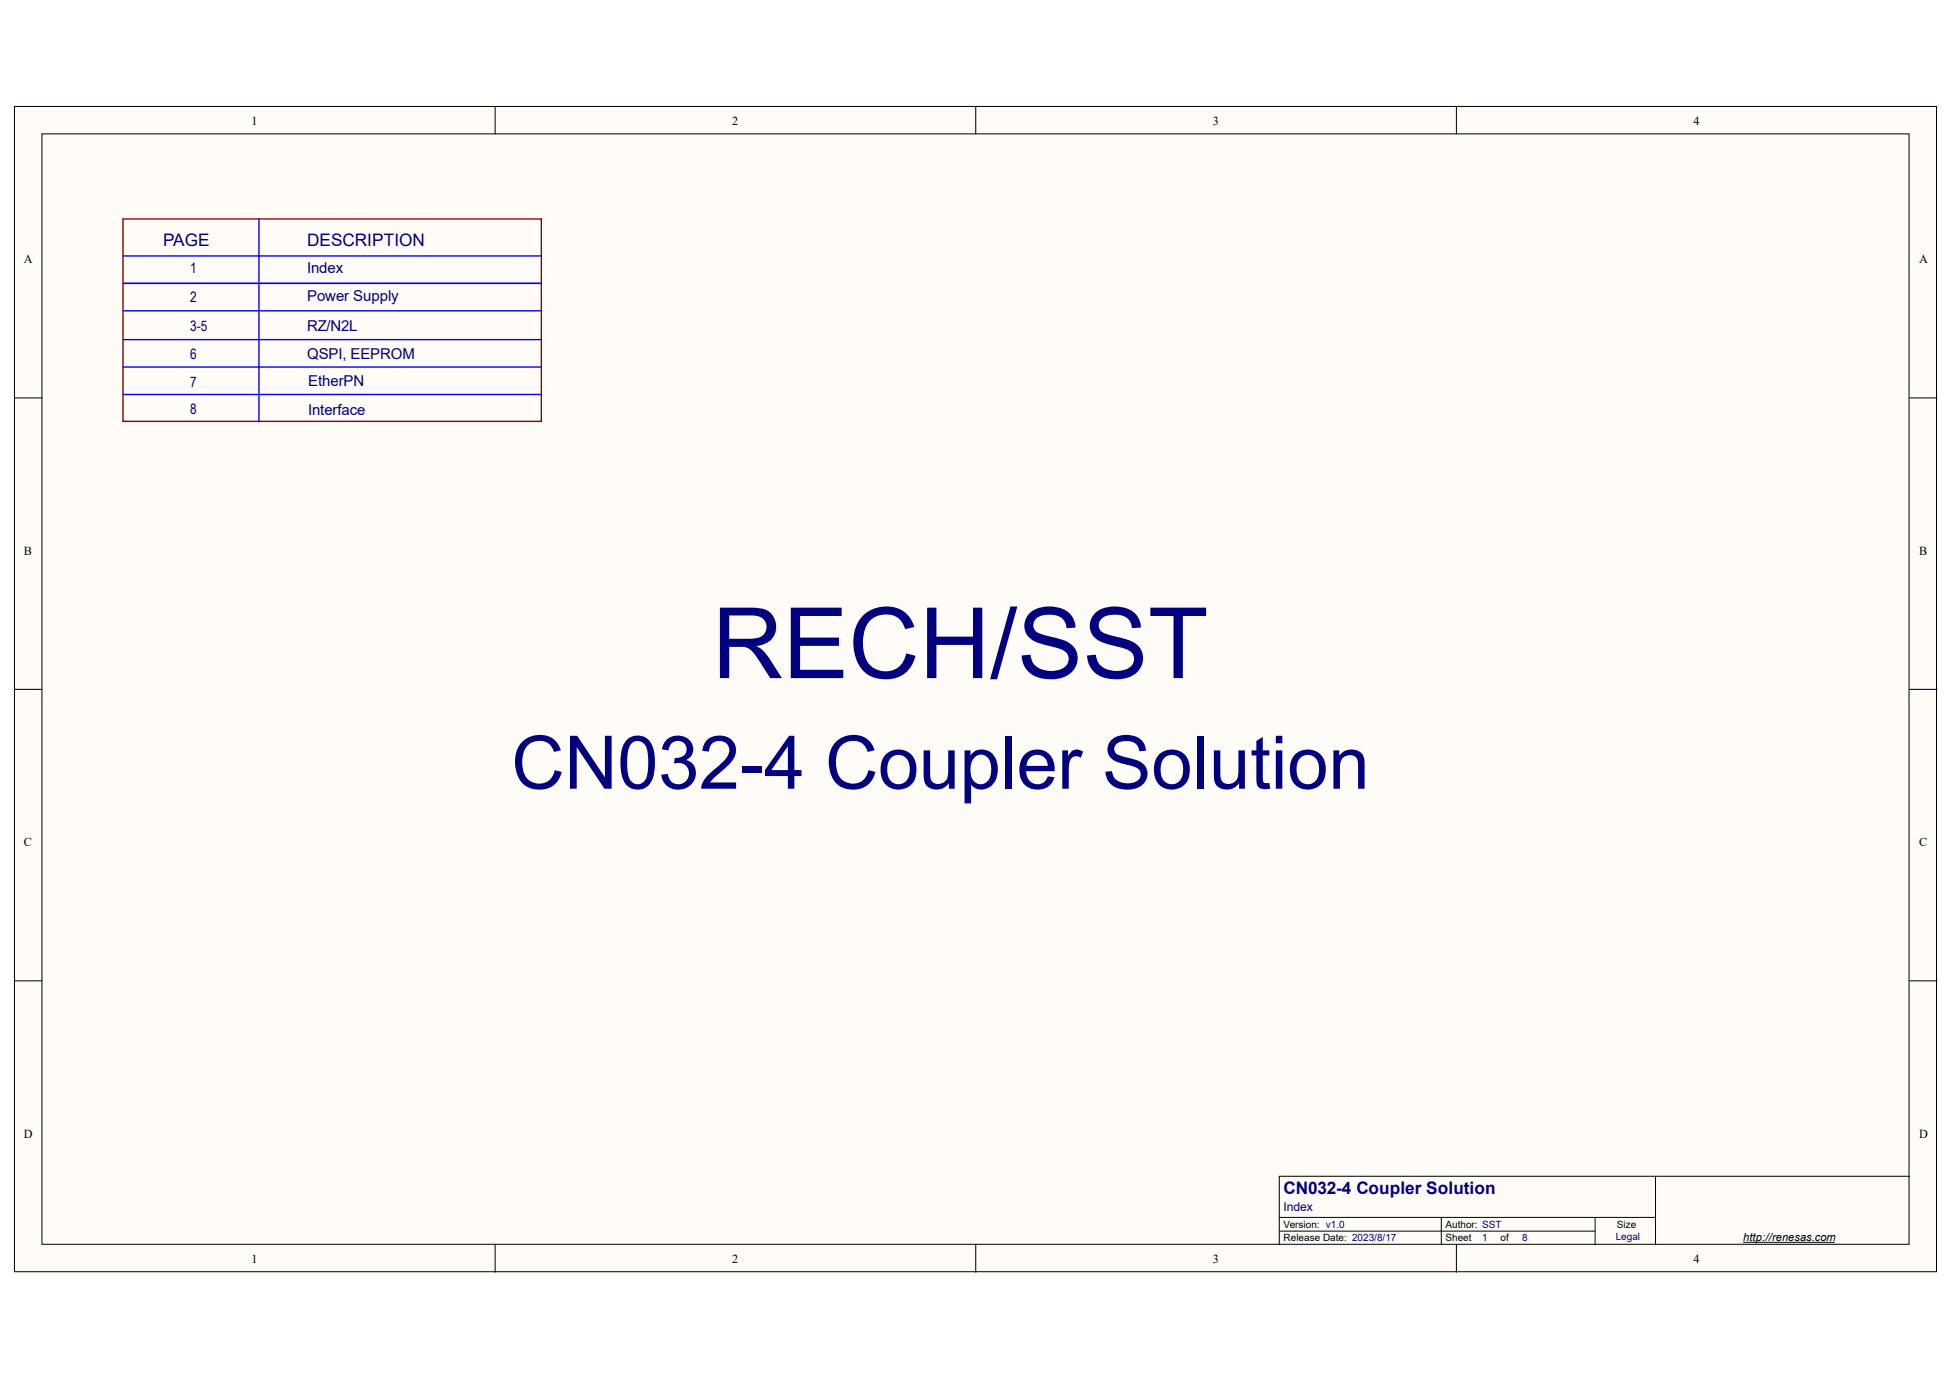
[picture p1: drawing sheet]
<svg xmlns="http://www.w3.org/2000/svg" width="297mm" height="210mm" viewBox="0 0 297 210" stroke-linecap="round" stroke-linejoin="round" font-family="sans-serif">
<defs><g id="words">
<text font-size="15" fill="#000080" x="108.3" y="103.1">RECH/SST</text>
<text font-size="11.2" fill="#000080" x="77.7" y="119.9">CN032-4 Coupler Solution</text>
<g font-size="2.6" fill="#000080">
<text x="24.8" y="37.3">PAGE</text>
<text x="46.7" y="37.3">DESCRIPTION</text>
<text x="195.1" y="181.6">CN032-4 Coupler Solution</text>
</g>
<g font-size="2.3" fill="#000080">
<text x="46.7" y="41.6">Index</text>
<text x="46.7" y="45.7">Power Supply</text>
<text x="46.7" y="50.4">RZ/N2L</text>
<text x="46.7" y="54.5">QSPI, EEPROM</text>
<text x="46.9" y="58.6">EtherPN</text>
<text x="46.9" y="63">Interface</text>
</g>
<g font-size="2.2" fill="#000080">
<text x="28.9" y="41.6">1</text>
<text x="28.9" y="46">2</text>
<text x="28.9" y="50.4">3-5</text>
<text x="28.9" y="54.5">6</text>
<text x="28.9" y="58.9">7</text>
<text x="28.9" y="62.9">8</text>
</g>
<g font-size="1.9">
<text x="38.2" y="18.9">1</text>
<text x="111.3" y="18.9">2</text>
<text x="184.4" y="18.9">3</text>
<text x="257.5" y="18.9">4</text>
<text x="3.6" y="40">A</text>
<text x="291.7" y="40">A</text>
<text x="3.6" y="84.3">B</text>
<text x="291.7" y="84.3">B</text>
<text x="3.6" y="128.6">C</text>
<text x="291.7" y="128.6">C</text>
<text x="3.6" y="172.9">D</text>
<text x="291.7" y="172.9">D</text>
<text x="38.2" y="191.9">1</text>
<text x="111.3" y="191.9">2</text>
<text x="184.4" y="191.9">3</text>
<text x="257.5" y="191.9">4</text>
</g>
<text font-size="1.9" fill="#000080" x="195.1" y="184">Index</text>
<text font-size="1.7" x="265" y="188.6">http://renesas.com</text>
<g font-size="1.5">
<text x="195.1" y="188.6">Release Date: 2023/8/17</text>
<text x="195.1" y="186.6">Version: v1.0</text>
<text x="219.7" y="188.6">Sheet</text>
<text x="219.7" y="186.6">Author: SST</text>
<text x="228.1" y="188.6">of</text>
<text x="245.8" y="186.6">Size</text>
</g>
<g font-size="1.5" fill="#000080">
<text x="225.3" y="188.6">1</text>
<text x="231.4" y="188.6">8</text>
<text x="245.6" y="188.5">Legal</text>
</g>
</g></defs>
<g fill="#fffcf8" stroke="#000" stroke-width=".15">
<path d="M2.2 16.2h292.2v177.1h-292.2z"/>
<path d="M6.4 20.3h283.8v168.8h-283.8z"/>
</g>
<g fill="none" stroke="#000" stroke-width=".15">
<path d="M75.3 16.2v4.1M148.3 16.2v4.1M221.4 16.2v4.1M2.2 60.5h4.2M290.3 60.5h4.2M2.2 104.8h4.2M290.3 104.8h4.2M2.2 149.1h4.2M290.3 149.1h4.2M251.7 178.8v6.2h-57.2M290.3 178.8h-95.8v10.4M75.3 189.2v4.2"/>
<path d="M148.3 189.2v4.2M194.5 187.1h48M219.1 185v4.2M221.4 189.2v4.2M242.5 185v4.2M251.7 185v4.2M265 188.8h13.9"/>
</g>
<path d="M18.7 33.3h63.6v30.7h-63.6z" fill="none" stroke="#800000" stroke-width=".21"/>
<path d="M18.7 38.9h63.5M39.4 33.3v30.8M18.7 43.1h63.5M18.7 47.2h63.5M18.7 51.6h63.5M18.7 55.8h63.5M18.7 60h63.5" fill="none" stroke="#00f" stroke-width=".21"/>
<use href="#words"/>
</svg>
